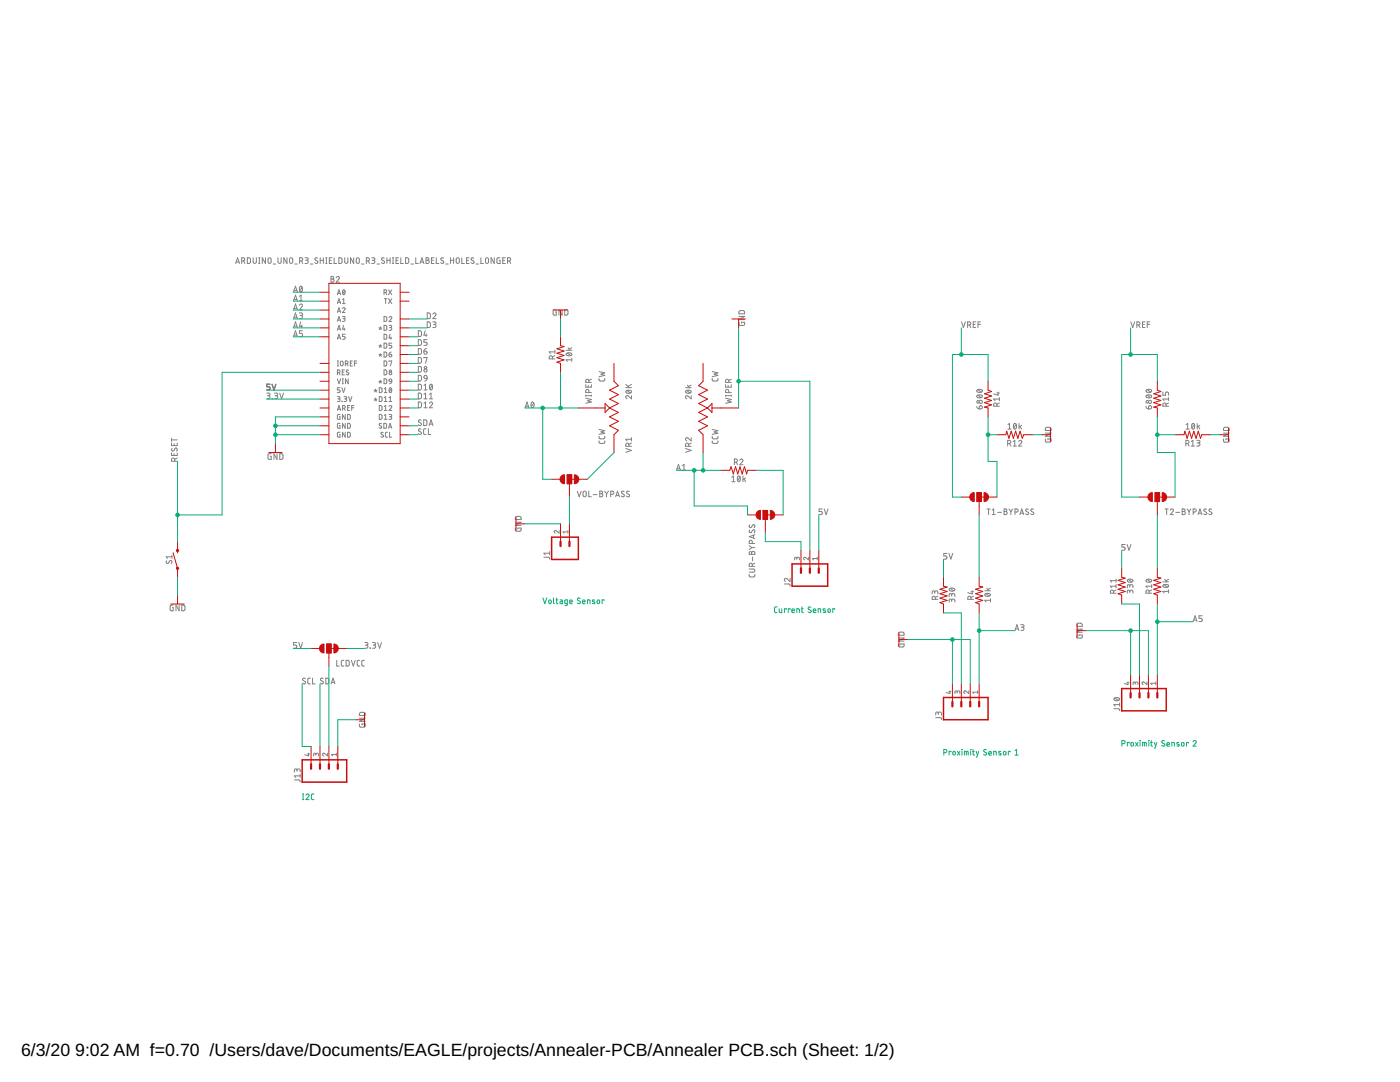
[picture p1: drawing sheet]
<svg xmlns="http://www.w3.org/2000/svg" width="279mm" height="216mm" viewBox="0 0 279 216" stroke-linecap="round" stroke-linejoin="round" font-family="sans-serif">
<defs><g id="words">
<g font-size="3.5">
<text x="4.2" y="210.7">6/3/20</text>
<text x="15" y="210.7">9:02 AM f=0.70 /Users/dave/Documents/EAGLE/projects/Annealer-PCB/Annealer PCB.sch (Sheet: 1/2)</text>
</g>
</g></defs>
<g fill="none" stroke="#808080" stroke-width=".2">
<path d="M47 52.6l.4-1.2 .4 1.2M47.1 52.3h.6M48.2 52.1l.6-.2v-.4l-.6-.1v1.2M48.6 52.1l.3 .5M49.4 51.4l.4 .1 .2 .1v.7l-.2 .2-.4 .1zM50.5 51.4v1l.3 .2 .3-.2 .1-1M51.6 51.4h.3M51.6 52.6h.3M51.8 51.4v1.2M53 51.4v1.2l-.7-1.2v1.2M53.6 51.5l.3-.1 .2 .2v.8l-.2 .2-.4-.2zM54.5 52.7h.5"/>
<path d="M55.5 51.4v.9l.2 .3 .4-.2v-1M57.3 51.4v1.2l-.7-1.2v1.2M57.9 51.5l.3-.1 .2 .4v.5l-.2 .3-.4-.2zM58.6 58.3l.4-1.2 .4 1.2M58.7 58h.5M58.7 59.8h.5M58.8 52.7h.5M59.8 59.1l.3-.2v1.1M59.8 52.1l.5-.2v-.4l-.5-.1v1.2M59.9 57.2l.1-.1a.61 .61 0 0 1 .4 .6 .61 .61 0 0 1-.3 .6 .72 .72 0 0 1-.2-1.1zM60.2 52.1l.2 .5M60.3 57.4l-.5 .6"/>
<path d="M60.9 51.4l.5 .1 .1 .1v.2l-.5 .1M61.2 51.9l.2 .1v.5l-.5 .1M61.9 52.7h.5M63.4 51.5h-.4l-.2 .2 .5 .4a.31 .31 0 0 1 0 .5 .31 .31 0 0 1-.5-.2M63.9 51.9h.6M63.9 51.4v1.2M64.5 51.4v1.2M65 51.4h.3M65 52.6h.3M65.1 51.4v1.2M65.7 51.9h.4M66.1 55.2h.4l.1 .2-.2 .3 .3 .2-.2 .4h-.4z"/>
<path d="M66.1 55.7h.3M66.2 51.4h-.5v1.2h.5M66.7 51.4v1.2h.5M67.1 55.4a.31 .31 0 0 1 .4-.2 .31 .31 0 0 1 .1 .5l-.5 .6h.6M67.3 58.8l.3-1 .4 1M67.4 58.5h.5M67.6 51.4l.5 .1 .1 .1 .1 .7-.2 .2-.5 .1zM68.3 59.8l.3-.2v1M68.5 57.8a.46 .46 0 0 1 .4 .5 .46 .46 0 0 1-.4 .5l-.2-.5zM68.8 51.4v.9l.2 .3 .4-.2v-1M68.8 58l-.4 .6M70.6 51.4v1.2l-.6-1.2v1.2"/>
<path d="M71.2 51.5l.3-.1 .2 .2v.8l-.2 .2-.4-.2zM72.1 52.7h.5M73.1 52.1l.6-.2v-.4l-.6-.1v1.2M73.5 52.1l.2 .5M74.2 51.4l.5 .1 .1 .1-.1 .3h-.4M74.5 51.9l.3 .1v.5l-.6 .1M75.2 52.7h.5M76.6 58.4l.5-.1v-.4l-.5-.1v1M76.7 51.5h-.4l-.1 .2 .4 .4a.28 .28 0 0 1 .1 .4 .28 .28 0 0 1-.5 0l-.1-.1M76.7 59.6h.5M77 58.4l.2 .4M77 59.6v1"/>
<path d="M77.2 51.9h.7M77.2 51.4v1.2M77.5 57.8l.7 1M77.5 59.6l.7 1M77.9 51.4v1.2M78.2 57.8l-.7 1M78.2 59.6l-.7 1M78.3 51.4h.3M78.3 52.6h.3M78.4 51.4v1.2M79 51.9h.4M79.5 51.4h-.5v1.2h.5"/>
<path d="M80 51.4v1.2h.5M80.9 51.4l.5 .1 .2 .3v.5l-.3 .3h-.4zM82 52.7h.5M83 51.4v1.2h.5M83.8 52.6l.4-1.2 .4 1.2M83.9 52.3h.6M85 51.4l.6 .1v.3l-.3 .1 .4 .3-.2 .3-.5 .1zM85 51.9h.3M86.1 51.9h.4M86.6 51.4h-.5v1.2h.5M87.1 51.4v1.2h.5M88.5 51.5h-.4l-.1 .2 .4 .4a.31 .31 0 0 1 0 .5 .31 .31 0 0 1-.5-.2"/>
<path d="M88.9 52.7h.6M89.9 51.9h.6M89.9 51.4v1.2M90.5 51.4v1.2M91.1 51.6l.2-.2 .3 .2 .1 .7-.3 .3-.3-.2zM92.2 51.4v1.2h.5M93.1 51.9h.4M93.6 51.4h-.5v1.2h.5M94.6 51.5h-.4l-.2 .2 .5 .4a.28 .28 0 0 1 0 .4 .28 .28 0 0 1-.4 0l-.1-.1M95 52.7h.5M96 51.4v1.2h.5M97 51.5l.3-.1 .2 .2v.8l-.2 .2-.4-.2z"/>
<path d="M98.6 51.4v1.2l-.6-1.2v1.2M99.8 51.4l-.6 .2v.7l.1 .3h.5v-.7h-.2M100.3 51.9h.4M100.8 51.4h-.5v1.2h.5M101.3 52.1l.6-.2v-.4l-.6-.1v1.2M101.7 52.1l.2 .5M53.3 78.4l.4 .1 .2 .1-.2 .3-.3 .1M53.6 79l.2 .1v.4l-.5 .1M53.9 76.7h-.6v.5h.3a.32 .32 0 0 1 .3 .3 .32 .32 0 0 1-.3 .3h-.3M54.3 76.7l.4 1.1 .4-1.1M54.3 79.6h.1M54.8 78.4l.5 .1 .1 .1-.1 .3-.4 .1"/>
<path d="M55.1 79l.3 .1v.2l-.2 .2-.4 .1M55.8 78.4l.4 1.2 .4-1.2M58.6 60l.4-1.1 .4 1.1M58.6 61.8l.4-1.1 .4 1.1M58.6 67.1l.4-1.1 .4 1.1M58.6 63.6l.4-1.2 .4 1.2M58.6 65.4l.4-1.2 .4 1.2M58.7 61.5h.5M58.7 66.9h.5M58.7 63.3h.5M58.7 65.1h.5M59.8 60.9a.31 .31 0 0 1 .4-.2 .31 .31 0 0 1 .1 .5l-.5 .6h.6"/>
<path d="M59.8 62.4h.3l.3 .3-.2 .2h-.3M59.8 60h.6M60 64.2l-.2 .9h.6M60.1 62.9l.2 .2 .1 .2-.2 .3h-.4M60.2 64.9v.5M60.4 66h-.6v.5h.3a.33 .33 0 0 1 .3 .3 .33 .33 0 0 1-.3 .3h-.3M67.3 74.4l.5-.1v-.4l-.5-.1v1M67.3 79.1l.5 .1v.3l-.4 .1M67.3 72h.2M67.3 73h.2M67.3 60.6l.3-1 .4 1M67.3 62.4l.3-1 .4 1"/>
<path d="M67.3 64.1l.3-.9 .4 .9M67.3 65.9l.3-1 .4 1M67.3 67.7l.3-1 .4 1M67.3 75.6l.3 1 .4-1M67.4 67.4h.5M67.4 60.3h.5M67.4 62.1h.5M67.4 63.9h.5M67.4 65.7h.5M67.4 72v1M67.6 79.6l.2 .1v.3l-.5 .1M67.6 74.4l.3 .4"/>
<path d="M67.9 77.4h-.6v.4h.5l.1 .2-.1 .3h-.5M68 72.1l.5 .1v.7l-.2 .1-.4-.1zM68.2 77.4l.4 .9 .3-.9M68.3 75.6h.2M68.3 76.6h.2M68.3 74.3h.3M68.3 61.6a.26 .26 0 0 1 .4-.2 .26 .26 0 0 1 .1 .4l-.5 .6h.6M68.3 63.2l.6 .1-.1 .3h-.3M68.3 60.6h.6M68.4 75.6v1M68.6 64.9l-.3 .8h.6M68.6 63.6l.3 .3-.2 .2h-.4"/>
<path d="M68.7 79.1l.4 .1 .1 .2-.1 .1-.3 .1M68.7 65.5v.4M68.7 73.8h-.4v1h.4M68.9 66.7h-.6v.4l.5 .1 .1 .2-.1 .2-.5 .1M68.9 72.6h.4l.2-.2-.1-.3-.5-.1v1M68.9 79.6l.3 .1v.3l-.5 .1M69.3 72.6l.2 .4M69.5 75.6v1l-.6-1v1M69.6 73.9l-.3-.1-.2 .2 .5 .5v.2l-.2 .1-.3-.1M69.6 79.1l.3 1 .3-1M69.9 72.5h.3M70.3 72h-.4v1h.4"/>
<path d="M70.7 72.5h.5M71.2 72h-.5v1M74.7 77.9l.3 .1M74.7 79.6l.3 .1M75 77.6v.4M75 79.4v.3M75 78l.1 .2M75 78l-.2 .2M75 79.7l.1 .3M75 79.7l-.2 .3M75.2 77.9l-.2 .1M75.2 79.6l-.2 .1"/>
<path d="M75.6 65.4l.3 .1M75.6 69l.3 .1M75.6 70.7l.3 .2M75.6 76.1l.3 .1M75.7 77.4l.5 .1v.6l-.1 .2h-.4zM75.7 79.1l.5 .2v.6l-.1 .2h-.4zM75.9 65.2v.3M75.9 68.7v.4M75.9 70.5v.4M75.9 75.9v.3M75.9 65.5l.2 .3M75.9 65.5l-.2 .3"/>
<path d="M75.9 69.1l.2 .2M75.9 69.1l-.2 .2M75.9 70.9l.2 .2M75.9 70.9l-.2 .2M75.9 76.2l.2 .2M75.9 76.2l-.2 .2M76.2 65.4l-.3 .1M76.2 69l-.3 .1M76.2 70.7l-.3 .2M76.2 76.1l-.3 .1M76.6 63.2l.6 .1v.6l-.2 .2h-.4zM76.6 64.9l.6 .2v.5l-.2 .3h-.4z"/>
<path d="M76.6 66.7l.6 .2v.5l-.2 .3h-.4zM76.6 68.5l.6 .1v.6l-.2 .2-.4 .1zM76.6 70.3l.6 .1v.6l-.2 .2h-.4zM76.6 72l.6 .2v.5l-.2 .3h-.4zM76.6 73.8l.6 .2v.5l-.2 .3h-.4zM76.6 75.6l.6 .2v.5l-.2 .2-.4 .1zM76.7 78.3h.5M76.7 77.6l.3-.2v.9M76.7 79.4l.3-.3v1M77.6 63.4a.27 .27 0 0 1 .4-.2 .27 .27 0 0 1 .1 .4l-.5 .5h.6M77.6 64.9l.5 .1 .1 .2-.1 .1-.4 .1M77.6 70.7h.4a.28 .28 0 0 1 .2 .3 .28 .28 0 0 1-.3 .2 .28 .28 0 0 1-.3-.2z"/>
<path d="M77.6 72.1v-.1h.6l-.3 1M77.6 79.4l.3-.3v1M77.7 75.6h.4l.1 .5h-.5l-.1-.2zM77.8 77.4a.46 .46 0 0 1 .4 .5 .46 .46 0 0 1-.4 .4l-.2-.4zM77.9 66.7l-.3 .8h.6M77.9 65.4l.3 .3-.2 .2h-.4M78 67.2v.5M78.1 70.3l-.3 .1-.2 .3M78.1 77.6l-.4 .5M78.2 68.5h-.6v.4h.5l.1 .2-.1 .3-.5 .1M78.2 76.1l-.1 .3-.4 .2M83.5 66h.4l.2 .3v.5l-.2 .3h-.4z"/>
<path d="M83.5 67.8h.4l.2 .2v.6l-.2 .3h-.4zM83.5 69.6h.4l.2 .1v.7l-.2 .3h-.4zM83.5 71.3l.4 .1 .2 .1v.7l-.2 .3h-.4zM83.5 73.1h.4l.2 .2v.6l-.2 .3-.4 .1zM83.5 74.9h.4l.2 .2v.6l-.2 .3h-.4zM83.5 76.7h.4l.2 .2v.6l-.2 .3h-.4zM83.5 78.4l.4 .1 .2 .1v.7l-.2 .3h-.4zM84.6 70.1h.4a.32 .32 0 0 1 .2 .3 .32 .32 0 0 1-.3 .3 .32 .32 0 0 1-.3-.3zM84.6 77.8h.6M84.6 79.6h.6M84.6 71.5v-.2h.6l-.3 1.2M84.6 76.9l.3-.2v1.1"/>
<path d="M84.6 78.7l.3-.3v1.2M84.7 75h.4l.1 .5-.6-.1zM84.9 66l-.3 .9h.6M85 66.6v.5M85.1 69.6l-.3 .1-.2 .4M85.2 67.8h-.6v.5h.4a.32 .32 0 0 1 .2 .3 .32 .32 0 0 1-.2 .3h-.4M85.2 75.5l-.1 .3-.4 .2M85.3 62.4l.4 .1 .2 .3v.5l-.2 .3h-.4zM85.3 64.2h.4l.2 .3v.5l-.2 .3-.4 .1zM85.7 79.6h.6M85.7 78.7l.3-.3v1.2M85.9 76.8v-.1a.57 .57 0 0 1 .4 .5 .57 .57 0 0 1-.4 .6l-.2-.6z"/>
<path d="M86.3 76.9l-.5 .7M86.4 62.7a.31 .31 0 0 1 .4-.2 .31 .31 0 0 1 .1 .4l-.5 .7h.6M86.4 64.2h.4l.2 .2-.1 .3h-.4M86.7 64.7l.3 .2v.2l-.2 .2-.4 .1M110.2 71.6l-.1-.6h-.4l-.1 .6h1.1M110.7 71l-.5 .2M110.7 70.2h-1.1l.3 .3M110.7 69.9v.6M111 61.7l-.6 .2v.7l.1 .3h.5v-.6h-.2M112.2 61.7v1.2l-.7-1.2v1.2M112.7 61.7l.5 .1 .1 .1v.7l-.1 .2-.5 .1zM113 69.9h1.1"/>
<path d="M113.1 70.5a.65 .65 0 0 1 1 .3 .63 .63 0 0 1-1.1-.2zM113.2 70.4l.7 .6M113.4 69.4l.3 .5M114.1 71.8h-1.1l.2 .3M114.1 71.5v.6M114.1 69.4l-.5 .3M116.9 79h1.1M116.9 76.8v.5h1.1v-.5M116.9 79.5l1.1 .2-.7 .3 .7 .2-1.1 .3M116.9 78.8v.3M117.4 76.9v.4M117.5 78.3l-.1-.5h-.4l-.1 .5h1.1"/>
<path d="M117.5 76.3l-.1-.6h-.4l-.1 .6h1.1M118 78.8v.3M118 75.7l-.5 .2M119.5 75.5l.1 .4 .2 .1h.7l.2-.5M119.5 74.1l1.2 .3-.8 .3 .8 .2-1.2 .3M124.9 77.3h1.1M124.9 76.7l.7 .6M125 78a.62 .62 0 0 1 1 .3 .63 .63 0 0 1-1.1-.2zM125.1 77.9l.7 .5M126 79v.6l-.6-.6a.32 .32 0 0 0-.5 .1 .32 .32 0 0 0 .2 .5M126 76.7l-.7 .4M136.8 77.4h1.1"/>
<path d="M136.9 78a.62 .62 0 0 1 1 .3 .63 .63 0 0 1-1.1-.2zM137.1 77.9l.6 .5M137.2 76.9l.4 .5M137.9 79v.6l-.6-.6a.32 .32 0 0 0-.5 .1 .32 .32 0 0 0 .3 .5M137.9 76.9l-.5 .2M142.1 75.5l.1 .4 .2 .1h.7l.2-.5M142.1 74.1l1.2 .3-.8 .3 .8 .2-1.2 .3M144.8 79.5l1.1 .2-.7 .3 .7 .2-1.1 .3M144.8 79h1.1M144.8 76.8v.5h1.1v-.5M144.8 78.8v.3M145.3 76.9v.4"/>
<path d="M145.4 78.3l-.1-.5-.2-.1-.3 .2v.4h1.1M145.4 76.3l-.1-.6h-.2l-.3 .1v.5h1.1M145.9 78.8v.3M145.9 75.7l-.5 .2M147.5 64.3l.1 .6h.8l.2-.1v-.5h-.6v.2M147.5 63.1h1.1l-1.1 .7h1.1M147.6 62.1l.8-.1 .2 .2v.4h-1.1zM191.9 64.2l.4 1.2 .4-1.2M193.1 64.9l.6-.2v-.4l-.6-.1v1.2M193.5 64.9l.2 .5M194.2 64.7h.4M194.7 64.2h-.5v1.2h.5"/>
<path d="M194.9 77.9a.63 .63 0 0 1 1.1 .2 .61 .61 0 0 1-.6 .2 .61 .61 0 0 1-.5-.4zM195 78.9a.64 .64 0 0 1 1 .3 .63 .63 0 0 1-1.1-.2zM195.2 78.8l.6 .5M195.2 77.7l.6 .6M195.2 64.7h.5M195.7 64.2h-.5v1.2M198.9 78.4h.6M199.2 78.2v.7l-.9-.3M199.5 79.6h-1.2l.3 .3M199.5 79.3v.6M225.7 64.2l.4 1.2 .3-1.2M226.9 64.9l.5-.2v-.4l-.5-.1v1.2"/>
<path d="M227.3 64.9l.2 .5M228 64.7h.4M228.5 64.2h-.5v1.2h.5M228.8 78.9a.65 .65 0 0 1 1 .3 .63 .63 0 0 1-1.1-.2zM228.8 77.8a.64 .64 0 0 1 1 .3 .61 .61 0 0 1-.6 .2 .61 .61 0 0 1-.5-.4zM229 78.8l.6 .5M229 77.7l.6 .6M229 64.7h.5M229.5 64.2h-.5v1.2M232.1 78.2v.7h.5v-.4a.32 .32 0 0 1 .3-.3 .32 .32 0 0 1 .3 .3v.4M233.2 79.3v.6M233.2 79.6h-1.1l.2 .3"/>
<path d="M34.2 87.5v.6M34.2 88.4v.5h1.2v-.5M34.2 90.4v.5h1.2v-.5M34.2 87.8h1.2M34.3 89.5l-.1 .3 .3 .2 .5-.6a.32 .32 0 0 1 .4 .2 .32 .32 0 0 1-.2 .4M34.7 88.5v.4M34.7 90.5v.4M34.9 92l-.1-.5h-.4l-.2 .5h1.2M35.4 91.4l-.5 .3M54.1 90.5l-.6 .2v.7l.2 .3h.4v-.7h-.2M55.3 90.5v1.2l-.6-1.2v1.2M55.8 90.5l.5 .1 .1 .1 .1 .7-.2 .3h-.5z"/>
<path d="M67.3 81.9l.3-1 .4 1M67.4 81.7h.5M67.9 82.7l-.5 .1v.9h.5v-.6h-.2M67.9 84.5l-.5 .1v.8h.5v-.5h-.2M67.9 86.3l-.5 .1v.8h.5v-.5h-.2M68.2 80.1h.1M68.4 81.5l.5-.1v-.3l-.1-.2h-.4v1M68.7 81.5l.2 .4M68.9 82.7v1l-.6-1v1M68.9 84.5v.9l-.6-.9v.9M68.9 86.3v.9l-.6-.9v.9M69.4 82.7l.5 .2v.5l-.2 .3h-.3z"/>
<path d="M69.4 84.5l.5 .1v.6l-.2 .2h-.3zM69.4 86.3l.5 .1v.6l-.2 .2h-.3zM69.4 81.4h.3M69.8 80.9h-.4v1h.4M70.2 81.4h.4M70.6 80.9h-.4v1M75.7 80.9l.5 .2v.5l-.1 .3h-.4zM75.7 82.7l.5 .2v.5l-.1 .3h-.4zM76.1 84.6l-.3-.1-.1 .2 .5 .4v.2l-.2 .1-.4-.1M76.5 86.3h-.4l-.1 .2 .5 .4v.2l-.2 .1-.3-.1M76.6 84.5l.5 .1 .1 .6-.2 .2h-.4zM76.7 81.1l.3-.2v1"/>
<path d="M76.7 82.9l.3-.2v1M76.7 80.1h.5M76.7 81.9h.5M76.7 83.7h.5M77.3 86.3h-.3l-.1 .2v.6l.4 .1M77.5 85.4l.4-.9 .3 .9M77.6 85.2h.5M77.6 81.1a.27 .27 0 0 1 .4-.2 .27 .27 0 0 1 .1 .5l-.5 .5h.6M77.6 82.7h.4l.2 .2-.1 .2h-.4M77.6 80.1h.6M77.7 86.3v.9h.5M77.9 83.1l.3 .3-.1 .2-.5 .1"/>
<path d="M83.5 80.2h.4l.2 .2v.6l-.2 .3-.4 .1zM84.1 83.9l-.4-.1-.2 .2 .5 .4a.31 .31 0 0 1-.1 .5 .31 .31 0 0 1-.4-.1M84.1 85.6h-.4l-.2 .2 .5 .4a.31 .31 0 0 1-.1 .5 .31 .31 0 0 1-.4-.2M84.6 83.8h.4l.2 .2v.6l-.2 .3h-.4zM84.6 81.4h.6M84.6 80.5l.3-.3v1.2M85 85.6l-.5 .1v.8l.5 .2M85.5 85.6v1.1h.5M85.6 84.9l.4-1.1 .4 1.1M85.7 80.5a.31 .31 0 0 1 .4-.3 .31 .31 0 0 1 .1 .5l-.5 .7h.6M85.7 84.6h.6M104.8 81.4l.4-1.2 .4 1.2"/>
<path d="M104.9 81.1h.6M106.1 80.3l.1-.1a.58 .58 0 0 1 .4 .6 .58 .58 0 0 1-.4 .5l-.2-.5zM106.5 80.5l-.5 .6M115.2 98l.4 1.1 .4-1.1M116.5 98.1l.3-.1 .2 .2v.8l-.2 .1h-.3l-.1-.3zM117.5 98v1.1h.5M118.4 98.7h.8M119.5 88l.1 .3 .2 .2h.7l.2-.5M119.5 87.1l.1 .3 .2 .2 .7-.1 .2-.4M119.5 85.7l1.2 .2-.8 .3 .8 .2-1.2 .3M119.7 98l.5 .1v.3l-.2 .1 .3 .2-.2 .4h-.4zM119.7 98.5h.3"/>
<path d="M120.7 98l.4 .5M121.1 98.5v.6M121.4 98l-.3 .5M121.9 98.6l.5-.1v-.4l-.5-.1v1.1M122.9 99.1l.3-1.1 .4 1.1M123 98.8h.5M124.5 98.1l-.3-.1-.2 .3 .5 .4a.28 .28 0 0 1 0 .4 .28 .28 0 0 1-.4 0l-.1-.1M124.9 89.5l1.1 .4-1.1 .4M125.5 89l-.1-.5h-.4l-.1 .5h1.1M125.6 98.1l-.4-.1-.2 .3 .5 .4a.31 .31 0 0 1 0 .4 .31 .31 0 0 1-.5-.1M126 87.3v.7M126 88.4l-.5 .3"/>
<path d="M126 87.7h-1.1l.2 .3M135 93.8l.4-1.1 .4 1.1M135.1 93.5h.6M136.2 92.9l.3-.2v1.1M136.2 93.8h.6M136.8 89.5l1.1 .4-1.1 .4M137.4 89l-.1-.5h-.4l-.1 .5h1.1M137.9 87.3v.7l-.6-.6a.32 .32 0 0 0-.5 .1 .32 .32 0 0 0 .3 .5M137.9 88.4l-.5 .3M142.1 88l.1 .3 .2 .2h.7l.2-.5M142.1 87.1l.1 .3 .2 .2 .7-.1 .2-.4M142.1 85.7l1.2 .2-.8 .3 .8 .2-1.2 .3"/>
<path d="M146 95.2l.4-.2v1.1M146 96.1h.7M146.6 92.2l.5-.1v-.4l-.5-.1v1.1M146.9 92.2l.3 .5M147.3 95.1l.2-.1a.63 .63 0 0 1 .3 .6 .63 .63 0 0 1-.4 .5l-.2-.6zM147.6 91.8a.32 .32 0 0 1 .5-.2 .32 .32 0 0 1 .1 .5l-.6 .6h.7M147.7 95.2l-.5 .7M148.3 95v1.1M148.5 95.6l.3 .5M148.8 95.4l-.5 .3M194.9 81.1l.2 .3 .3 .2M195.5 81a.33 .33 0 0 1 .5 .1 .33 .33 0 0 1-.3 .5h-.3z"/>
<path d="M198.9 81l-.1-.5h-.4l-.1 .5h1.2M199.5 80.4l-.6 .3M201.1 88.5l.6-.1v-.4l-.6-.1v1.1M201.1 84.7l.4-.2v1.1M201.1 85.6h.7M201.5 88.5l.2 .5M202.2 88.1l.3-.2v1.1M202.2 89h.6M202.5 84.5a.57 .57 0 0 1 .4 .5 .57 .57 0 0 1-.4 .6 .82 .82 0 0 1 0-1.1zM202.8 84.7l-.5 .7M203.3 88.1a.32 .32 0 0 1 .4-.2 .32 .32 0 0 1 .1 .5l-.5 .6h.6M203.4 84.5v1.1"/>
<path d="M203.6 85.1l.3 .5M203.9 84.9l-.5 .3M208.6 87.6l.1 .6h.8l.2-.1 .1-.5h-.7v.2M208.6 86.4h1.2l-1.2 .7h1.2M208.7 85.4l.8-.1 .2 .1 .1 .5h-1.2zM228.7 81.1l.2 .3 .3 .2M229.3 81a.33 .33 0 0 1 .5 .1 .33 .33 0 0 1-.3 .5h-.3zM232.7 81l-.1-.5h-.4l-.1 .5h1.1M233.2 80.4l-.5 .3M236.7 88.5l.5-.1v-.4l-.5-.1v1.1M236.7 85.6h.6M236.7 84.7l.3-.2v1.1"/>
<path d="M237 88.5l.3 .5M237.7 89h.7M237.7 88.1l.4-.2v1.1M237.9 84.6l.1-.1a.61 .61 0 0 1 .4 .5 .61 .61 0 0 1-.3 .6 .72 .72 0 0 1-.2-1zM238.4 84.7l-.5 .7M238.8 87.9h.5l.2 .2-.2 .2-.3 .1M238.9 84.5v1.1M239.2 88.4l.2 .1v.4l-.6 .1M239.2 85.1l.2 .5M239.4 84.9l-.5 .3M244.2 87.6l.1 .6h.9l.1-.6h-.6v.2M244.2 86.4h1.1l-1.1 .7h1.1"/>
<path d="M244.3 85.4l.8-.1 .2 .1v.5h-1.1zM33.3 111.9l-.1 .4 .2 .1 .4-.4a.28 .28 0 0 1 .4-.1 .28 .28 0 0 1 0 .5l-.1 .1M34.3 111.1h-1.1l.2 .3M34.3 110.8v.6M102.8 105.4l.2 .6h.7l.3-.1v-.5h-.6v.2M102.8 104.2h1.2l-1.2 .6h1.2M102.9 103.1h.9l.2 .1v.5h-1.2zM108.5 111.2h1l.2 .4M109.7 110.1v.6M109.7 110.4h-1.2l.3 .3M111.6 105.9v.5l-.6-.5a.26 .26 0 0 0-.4 .1 .26 .26 0 0 0 .2 .4M113.3 105.9v.5"/>
<path d="M113.3 106.1h-.9l.2 .3M149.5 114.6v.4l.3 .1h.8v-.5M149.5 113.5h.8l.3 .3-.1 .4h-1M149.5 108.9l.6 .4M149.6 110.1h.3l.1 .2 .1-.2 .3-.1 .2 .2v.4h-1.1zM149.6 105.8l-.1 .4 .3 .1 .5-.6a.32 .32 0 0 1 .4 .2 .32 .32 0 0 1-.2 .4M149.6 104.8l-.1 .3 .3 .2 .4-.5a.28 .28 0 0 1 .4 0 .28 .28 0 0 1 0 .4l-.1 .1M150 110.3v.3M150.1 109.3l-.6 .3M150.1 109.3h.5M150.1 113l-.1-.6h-.4l-.1 .6h1.1M150.1 108.4l-.1-.5h-.4l-.1 .5h1.1"/>
<path d="M150.2 111.1v.8M150.4 106.8v.6M150.6 112.4l-.5 .2M150.6 106.7l-1.1 .4 1.1 .4M156.5 116.5h1l.2 .4M157.7 115.4v.6l-.7-.5a.32 .32 0 0 0-.5 .1 .32 .32 0 0 0 .3 .4M159 111.4l.1-.2h.4l.1 .5M159 111.6l-.1-.4h-.2l-.1 .5M161.3 111.2v.5l-.5-.4a.26 .26 0 0 0-.4 0 .26 .26 0 0 0 .2 .4M163.1 111.4h-1l.2 .3M163.1 111.2v.5M164.1 101.6h-.6v.5h.4a.31 .31 0 0 1 .2 .3 .31 .31 0 0 1-.2 .3h-.4"/>
<path d="M164.5 101.6l.4 1.1 .3-1.1M186.5 118.2l.2-.3h.2l.3 .1v.5M186.5 118.4v-.4l-.3-.1-.2 .2v.4M186.7 119.6l-.1-.6h-.4l-.2 .6h1.2M187.2 119l-.5 .2M189 110.4h-.6v.5h.3a.32 .32 0 0 1 .3 .4 .32 .32 0 0 1-.3 .3h-.3M189.4 110.4l.4 1.2 .3-1.2M189.5 117.5a.64 .64 0 0 1 1 .2 .61 .61 0 0 1-.6 .3 .61 .61 0 0 1-.5-.5zM189.7 117.4l.6 .5M189.9 119.8l.1-.2 .3-.1 .2 .2 .1 .4M189.9 118.7l.1-.2 .3-.1 .2 .2 .1 .5M189.9 118.9v-.3l-.3-.2-.2 .2v.5"/>
<path d="M193.8 119.6l-.1-.6h-.4l-.2 .6h1.2M193.8 118.1h.5M194 117.9v.6l-.9-.2M194.3 119l-.5 .2M196.5 117.9h1.2M196.6 118.5a.65 .65 0 0 1 1.1 .3 .63 .63 0 0 1-1.1-.2zM196.8 118.4l.6 .5M196.9 117.4l.4 .5M197 101.6h.6M197.3 101.6v1.1M197.7 119.8h-1.2l.3 .3M197.7 119.5v.6"/>
<path d="M197.7 117.4l-.6 .2M198 101.8l.3-.2v1.1M198 102.7h.6M199.1 102.2h.8M200.4 101.6h.5v.4l-.2 .1 .3 .2-.2 .4h-.4zM200.4 102.1h.3M201.4 101.6l.3 .5M201.7 102.1v.6M202.1 101.6l-.4 .5M202.6 102.2l.5-.1v-.4l-.5-.1v1.1M203.5 102.7l.4-1.1 .4 1.1M203.6 102.4h.6"/>
<path d="M205.2 101.6h-.3l-.2 .2 .5 .4a.28 .28 0 0 1 0 .4 .28 .28 0 0 1-.4 0l-.1-.1M206.2 101.6h-.3l-.2 .2 .5 .4a.31 .31 0 0 1 0 .5 .31 .31 0 0 1-.5-.2M222.2 118.4l-.1-.6h-.4l-.1 .6h1.1M222.7 117h-1.1l.2 .3M222.7 117.7l-.5 .3M222.7 115.5v.7M222.7 116.6v.7M222.7 115.9h-1.1l.2 .3M224.5 108.6h-.6v.6h.4a.32 .32 0 0 1 .2 .3 .32 .32 0 0 1-.2 .3h-.4M224.9 108.6l.4 1.2 .4-1.2M225 115.8a.63 .63 0 0 1 1.1 .2 .61 .61 0 0 1-.6 .2 .61 .61 0 0 1-.5-.4zM225.2 115.6l.6 .5"/>
<path d="M225.5 118l.1-.2h.3l.2 .1v.5M225.5 118.2l-.1-.3-.2-.1-.2 .1v.5M225.5 117l.1-.3 .3-.1 .2 .2v.5M225.5 117.2l-.1-.4-.2-.2-.2 .2v.5M228.8 115.7a.63 .63 0 0 1 1 .3 .63 .63 0 0 1-1.1-.2zM229 115.6l.6 .5M229.3 118.4l-.1-.6h-.4l-.1 .6h1.1M229.8 117.7l-.5 .3M229.8 117h-1.1l.3 .3M229.8 116.6v.7M232.1 116.1h1.1M232.2 116.7a.64 .64 0 0 1 1 .3 .63 .63 0 0 1-1.1-.2z"/>
<path d="M232.3 116.7l.7 .5M232.5 115.6l.3 .5M232.5 101.6h.7M232.8 101.6v1.1M233.2 118h-1.1l.2 .3M233.2 117.7v.6M233.2 115.6l-.5 .3M233.6 101.8a.31 .31 0 0 1 .4-.2 .31 .31 0 0 1 .1 .5l-.5 .6h.6M234.7 102.2h.7M235.9 101.6h.6v.4l-.3 .1 .4 .2-.2 .4h-.5zM235.9 102.1h.3M236.9 101.6l.4 .5"/>
<path d="M237.3 102.1v.6M237.7 101.6l-.4 .5M238.1 102.2l.6-.1v-.4l-.6-.1v1.1M239.1 102.7l.4-1.1 .4 1.1M239.2 102.4h.6M240.8 101.6h-.4l-.2 .2 .6 .5a.32 .32 0 0 1-.2 .4 .32 .32 0 0 1-.4-.2M241.8 101.6h-.4l-.1 .2 .4 .4a.29 .29 0 0 1 .1 .5 .29 .29 0 0 1-.5-.1l-.1-.1M34.6 120.7l-.6 .1v1l.6 .1v-.7h-.2M35.8 120.7v1.2l-.7-1.2v1.2M36.3 120.7l.4 .1 .2 .1v.8l-.2 .2h-.4zM59.2 128.2h-.6v.5h.4a.32 .32 0 0 1 .2 .3 .32 .32 0 0 1-.2 .3h-.4M59.6 128.2l.4 1.1 .4-1.1"/>
<path d="M60.9 135.4l-.3-.1-.2 .3 .5 .4a.31 .31 0 0 1-.1 .5 .31 .31 0 0 1-.4-.2M61.9 135.3h-.3l-.2 .3 .1 .8 .4 .1M62.4 135.3v1.2h.5M64.5 135.4l-.4-.1-.2 .3 .5 .4a.31 .31 0 0 1 0 .5 .31 .31 0 0 1-.5-.2M65 135.3h.4l.2 .2v.8l-.2 .1-.4 .1zM66.1 136.5l.4-1.2 .3 1.2M66.2 136.2h.5M67.2 131.8v1.1h.5M68.6 131.8h-.3l-.2 .2v.7l.5 .2M69.1 131.8h.4l.2 .2v.7l-.2 .2h-.4zM70.1 131.8l.4 1.1 .4-1.1M71.8 131.8h-.4l-.1 .2 .1 .8 .4 .1"/>
<path d="M72.7 131.8h-.4l-.1 .2v.7l.5 .2M72.8 128.2h.5l.1 .2-.1 .3h-.4M73.1 128.7l.3 .1v.3l-.1 .2h-.5M73.9 129.3h.1M74.3 128.2h.5l.2 .2-.2 .3h-.3M74.7 128.7l.2 .1v.4l-.6 .1M75.4 128.2l.4 1.1 .3-1.1M179.3 128.5l.1 .6h.9l.1-.2v-.4h-.6v.2M179.3 127.3h1.1l-1.1 .6h1.1M179.5 126.2h.7l.2 .1v.5h-1.1v-.5zM189.4 138h.4M189.6 137.8v.6l-.8-.2"/>
<path d="M189.9 120v-.3l-.3-.2-.2 .2v.4M191 138.1l.3-.3 .2 .2 .1 .4M191 138.3v-.4l-.2-.1-.2 .1v.5M193.3 137.8v.6l-.5-.5a.27 .27 0 0 0-.4 .1 .27 .27 0 0 0 .2 .4M195.1 138.1h-1l.3 .3M195.1 137.8v.6M202.6 125.8l.3-1.1 .4 1.1M202.7 125.5h.5M203.7 124.7h.5l.2 .1-.2 .3-.3 .1M204 125.2l.3 .1v.4l-.6 .1M214.8 126.7l.2 .6h.8l.2-.1v-.5h-.7v.2M214.8 125.5h1.2l-1.2 .7h1.2"/>
<path d="M214.9 124.5l.9-.1 .2 .3v.3h-1.2zM222.3 139.4a.63 .63 0 0 1 1.1 .2 .61 .61 0 0 1-.6 .3 .61 .61 0 0 1-.5-.5zM222.5 139.3l.7 .5M224.9 136.2h.4M225.1 136.1v.5l-.7-.2M226.6 136.3l.1-.2h.3l.1 .5M226.6 136.5l-.1-.3-.1-.1-.2 .1-.1 .4M228.9 136.1v.5l-.6-.5a.27 .27 0 0 0-.4 .1 .27 .27 0 0 0 .2 .4M230.7 136.3h-1l.2 .3M230.7 136.1v.5M238.1 124l.4-1.1 .4 1.1M238.2 123.7h.6"/>
<path d="M239.9 122.9h-.6v.5h.4a.32 .32 0 0 1 .2 .3 .32 .32 0 0 1-.2 .3h-.4M58.8 155.6h1l.1 .4M59.3 153.7l.1-.2 .2-.1 .3 .2v.4M59.3 153.9l-.1-.4-.2-.1-.2 .2v.4M59.9 154.5v.6M59.9 154.8h-1.1l.2 .3M61.4 150.5h.4M61.6 150.3v.5l-.8-.2M63 150.6l.4-.3 .1 .1 .1 .4M63 150.7l-.1-.4h-.2l-.1 .5M65.3 150.3v.5l-.6-.5h-.2l-.1 .4 .2 .1M67.1 150.6h-1l.3 .2"/>
<path d="M67.1 150.3v.5M71.7 144.5l.2 .6 .9-.1 .1-.5h-.7v.2M71.7 143.3h1.2l-1.2 .6h1.2M71.8 142.2h.9l.2 .1v.5h-1.2zM186.8 143.2h.9l.2 .4M187.3 142.4l.2-.3h.3l.1 .6M187.3 142.6l-.1-.4-.3-.1-.1 .1v.5M222.3 141.4h1l.1 .4M223.4 140.3v.6M223.4 140.6h-1.1l.2 .3"/>
<circle cx="77.9" cy="74.5" r=".28"/>
<circle cx="77.9" cy="74" r=".21"/>
<circle cx="84.9" cy="73.9" r=".32"/>
<circle cx="84.9" cy="73.4" r=".25"/>
<circle cx="195.2" cy="80.2" r=".26"/>
<circle cx="195.8" cy="80.2" r=".31"/>
<circle cx="229" cy="80.2" r=".26"/>
<circle cx="229.5" cy="80.2" r=".31"/>
</g>
<g fill="none" stroke="#c90d0c" stroke-width=".2">
<path d="M63.9 58.3h1.7M65.6 56.5h14.3v32h-14.3zM79.9 58.3h1.7M63.9 63.6h1.7M63.9 61.9h1.7M63.9 60.1h1.7M63.9 65.4h1.7M63.9 67.2h1.7M63.9 72.5h1.7M63.9 74.3h1.7M63.9 76.1h1.7M63.9 77.9h1.7"/>
<path d="M63.9 79.6h1.7M79.9 63.6h1.7M79.9 60.1h1.7M79.9 65.4h1.7M79.9 67.2h1.7M79.9 69h1.7M79.9 70.7h1.7M79.9 72.5h1.7M79.9 74.3h1.7M79.9 76.1h1.7M79.9 77.9h1.7M79.9 79.6h1.7"/>
<path d="M110.5 61.9h2.7M111.9 67.2v1.8l.7 .2-1.5 .4 1.5 .4-1.5 .5 1.5 .4-1.5 .5 1.5 .4-1.5 .5 .8 .2v1.8M111.9 61.9v1.7M122.5 72.5v3.6l.9 .9-1.8 .9 1.8 .8-1.8 .9 1.8 .9-1.8 .9M140.3 72.5v3.6l-.9 .9 1.8 .9-1.8 .8 1.8 .9-1.8 .9 1.8 .9M146.1 63.6h2.6M147.4 63.6v1.8M197.2 76.1v1.8l.7 .2-1.4 .5 1.4 .4-1.4 .5 1.4 .4-1.4 .4 1.4 .5-1.4 .4 .7 .2v1.8M231 76.1v1.8l.7 .2-1.4 .5 1.4 .4-1.4 .5 1.4 .4-1.4 .4 1.4 .5-1.4 .4 .7 .2v1.8M53.6 90.3h2.7M55 88.5v1.8M63.9 81.4h1.7"/>
<path d="M63.9 83.2h1.7M63.9 85h1.7M63.9 86.7h1.7M79.9 81.4h1.7M79.9 83.2h1.7M79.9 85h1.7M79.9 86.7h1.7M110.1 95.6h1.8M113.2 94.7h.9v1.8h-.9zM113.6 96.5v2.7M113.6 95.6h3.6M115.4 81.4h5.4"/>
<path d="M120.8 80.5l.8 .9-.8 .9zM121.6 81.4l1.8 .9-1.8 .9 1.8 .9-1.8 .9 1.8 .9-.9 .8v3.6M141.2 81.4l-1.8 .9 1.8 .9-1.8 .9 1.8 .9-1.8 .9 .9 .8v3.6M142.1 80.5v1.8l-.9-.9zM142.1 81.4h5.3M143.8 93.9h1.8l.3-.8 .4 1.5 .5-1.5 .4 1.5 .5-1.5 .4 1.5 .5-1.5 .4 1.5 .2-.7h1.8M191.9 99.2h1.7M195 98.3h.9v1.8h-.9zM195.4 99.2h3.6M199 86.7h1.7l.2-.7 .5 1.5 .4-1.5 .4 1.5 .5-1.5 .4 1.5 .5-1.5 .4 1.5 .3-.8h1.8M207.9 86.7h1.7M209.6 85.4v2.7"/>
<path d="M227.4 99.2h1.8M230.5 98.3h.9v1.8h-.9zM231 99.2h3.5M234.5 86.7h1.8l.2-.7 .4 1.5 .5-1.5 .4 1.5 .5-1.5 .4 1.5 .4-1.5 .5 1.5 .2-.8h1.8M243.4 86.7h1.8M245.2 85.4v2.7M34.5 110.3l.9 3.1v1.8M35.4 108.1v2.2M35.4 118.7v1.8M103 103.2v2.7M103 104.5h1.8M111.9 104.5v3.6"/>
<path d="M113.6 104.5v3.6M149.2 102.7h1.8M152.3 101.9h.9v1.7h-.9zM152.7 103.6v2.7M152.7 102.7h3.6M159.9 109.9v3.5M161.6 109.9v3.5M163.4 109.9v3.5M188.3 115.2v1.8l.7 .1-1.4 .5 1.4 .4-1.4 .5 1.4 .4-1.4 .5 1.4 .4-1.4 .4 .7 .3v1.8M195.4 100.1v2.6M195.4 115.2v1.8l.7 .1-1.4 .5 1.4 .4-1.4 .5 1.4 .4-1.4 .5 1.4 .4-1.4 .4 .7 .3v1.8M223.9 113.4v1.8l.7 .2-1.5 .4 1.5 .4-1.5 .5 1.5 .4-1.5 .5 1.5 .4-1.5 .5 .8 .2v1.8"/>
<path d="M231 100.1v2.6M231 113.4v1.8l.7 .2-1.4 .4 1.4 .4-1.4 .5 1.4 .4-1.4 .5 1.4 .4-1.4 .5 .7 .2v1.8M34.1 120.5h2.7M62.1 129.4h1.8M65.2 128.5h.9v1.8h-.9zM65.6 130.3v2.6M65.6 129.4h3.6M179.4 126.3v2.6M179.4 127.6h1.8M190.1 136.5v3.6M191.9 136.5v3.6M193.6 136.5v3.6"/>
<path d="M195.4 136.5v3.6M215 124.5v2.7M215 125.8h1.7M225.6 134.7v3.6M227.4 134.7v3.6M229.2 134.7v3.6M231 134.7v3.6M62.1 148.9v3.6M63.9 148.9v3.6M65.6 148.9v3.6M67.4 148.9v3.6M71 143.6h1.7"/>
<path d="M72.7 142.3v2.6"/>
</g>
<g fill="#c90d0c" stroke="#c90d0c" stroke-width=".2">
<path d="M35.3 113.2h.3v.4h-.3z" fill-rule="evenodd"/>
<path d="M35.3 109.7h.3v.3h-.3z" fill-rule="evenodd"/>
<path d="M153.7 101.9a.89 .89 0 0 1 .9 .8 .89 .89 0 0 1-.9 .9z" fill-rule="evenodd"/>
<path d="M151.2 102.1l.6-.2v1.7a.9 .9 0 0 1-.9-.5 .9 .9 0 0 1 .3-1z" fill-rule="evenodd"/>
<path d="M114.6 94.7a.89 .89 0 0 1 .9 .9 .89 .89 0 0 1-.9 .9z" fill-rule="evenodd"/>
<path d="M112.1 95l.6-.3v1.8a.89 .89 0 0 1-.9-.6 .89 .89 0 0 1 .3-.9z" fill-rule="evenodd"/>
<path d="M66.6 128.5a.89 .89 0 0 1 .9 .9 .89 .89 0 0 1-.9 .9z" fill-rule="evenodd"/>
<path d="M64.1 128.7l.6-.2v1.8a.89 .89 0 0 1-.9-.6 .89 .89 0 0 1 .3-1z" fill-rule="evenodd"/>
<path d="M196.4 98.3a.89 .89 0 0 1 .9 .9 .89 .89 0 0 1-.9 .9z" fill-rule="evenodd"/>
<path d="M193.8 98.5l.6-.2v1.8a.89 .89 0 0 1-.8-.6 .89 .89 0 0 1 .2-1z" fill-rule="evenodd"/>
<path d="M231.9 98.3a.89 .89 0 0 1 .9 .9 .89 .89 0 0 1-.9 .9z" fill-rule="evenodd"/>
<path d="M229.4 98.5l.6-.2v1.8a.89 .89 0 0 1-.9-.6 .89 .89 0 0 1 .3-1z" fill-rule="evenodd"/>
</g>
<path d="M110.1 107.2h5.3v4.4h-5.3zM158.1 112.5h7.1v4.5h-7.1zM188.3 139.2h8.9v4.4h-8.9zM223.9 137.4h8.8v4.4h-8.8zM60.3 151.6h8.9v4.5h-8.9z" fill="none" stroke="#c90d0c" stroke-width=".3"/>
<g fill="none" stroke="#c90d0c" stroke-width=".44">
<path d="M111.9 108.1v.9M113.6 108.1v.9M159.9 113.4v.9M161.6 113.4v.9M163.4 113.4v.9M225.6 138.3v.9M227.4 138.3v.9M229.2 138.3v.9M231 138.3v.9M62.1 152.5v.9M63.9 152.5v.9M65.6 152.5v.9"/>
<path d="M67.4 152.5v.9M190.1 140.1v.8M191.9 140.1v.8M193.6 140.1v.8M195.4 140.1v.8"/>
</g>
<g fill="#c90d0c" stroke="#c90d0c" stroke-width=".2">
<path d="M152.3 101.9h.9v1.7h-.9z"/>
<path d="M113.2 94.7h.9v1.8h-.9z"/>
<path d="M65.2 128.5h.9v1.8h-.9z"/>
<path d="M195 98.3h.9v1.8h-.9z"/>
<path d="M230.5 98.3h.9v1.8h-.9z"/>
</g>
<g fill="none" stroke="#0dab76" stroke-width=".2">
<path d="M58.5 58.3h5.4M53.2 79.6h10.7M53.2 77.9h10.7M58.5 60.1h5.4M58.5 61.9h5.4M58.5 67.2h5.4M58.5 63.6h5.4M58.5 65.4h5.4M63.9 74.3h-19.6v28.4h-8.9M81.6 76.1h1.8M81.6 79.6h1.8M81.6 77.9h1.8"/>
<path d="M81.6 74.3h1.8M81.6 67.2h1.8M81.6 69h1.8M81.6 70.7h1.8M81.6 72.5h1.8M81.6 63.6h3.6M81.6 65.4h3.6M111.9 63.6v3.6M111.9 74.3v7.1M147.4 65.4v16M147.4 76.1h14.2v33.8M191.9 65.4v5.3"/>
<path d="M197.2 76.1v-5.4h-7.1v28.5h1.8M225.6 65.4v5.3M231 76.1v-5.4h-7.1v28.5h3.5M35.4 92.1v16M55 85h8.9M55 86.7h8.9M63.9 83.2h-8.9v5.3M81.6 85h1.8M81.6 86.7h1.8M81.6 81.4h1.8M104.8 81.4h10.6M108.3 81.4v14.2h1.8"/>
<path d="M113.6 99.2v5.3M122.5 90.3l-5.3 5.3M135 93.9h8.8M138.5 93.9v7.1h10.7v1.7M140.3 90.3v3.6M151 93.9h5.3v8.8M197.2 86.7h1.8M197.2 83.2v8.9h1.8v7.1M206.1 86.7h1.8M231 86.7h3.5M231 83.2v7.1h3.5v8.9M241.6 86.7h1.8"/>
<path d="M35.4 115.2v3.5M104.8 104.5h7.1M108.4 119.3l.3 1.2 .4-1.2M109.6 119.8l.2-.1 .2 .1v.5l-.2 .2-.3-.2zM110.5 119.3v1l.2 .2M111 119.7h.3M111.1 119.3v1.1l.2 .1M111.8 119.7h.3l.1 .2v.6l-.4-.1v-.3l.4-.1M115.8 119.4l-.4-.1-.2 .3 .6 .5a.32 .32 0 0 1-.2 .4 .32 .32 0 0 1-.4-.2M118.7 119.8l-.4-.1-.1 .2 .4 .2 .1 .3h-.5M120.5 119.8v-.1h-.3v.8M152.7 106.3v1.8h7.2v1.8"/>
<path d="M163.4 102.7v7.2M188.3 111.6v3.6M195.4 102.7v12.5M223.9 109.9v3.5M231 102.7v10.7M58.5 129.4h3.6M60.3 136.5v12.4h1.8M63.9 136.5v12.4M65.6 132.9v16M69.2 129.4h3.5M113.2 120.5l-.5-.1 .1-.7h.4v.9l-.1 .2h-.3M113.7 120.1h.5a.27 .27 0 0 0-.2-.4 .27 .27 0 0 0-.3 .3l.1 .4 .4 .1"/>
<path d="M116.2 120.1h.6a.27 .27 0 0 0-.2-.4 .27 .27 0 0 0-.4 .3l.2 .4 .4 .1M117.2 120.5v-.8l.5 .1 .1 .7M155.1 121.1h-.4l-.1 .2v.8l.5 .1M155.5 121.5v.5l.2 .2h.3v-.7M156.9 121.6v-.1h-.4v.7M157.7 121.6v-.1h-.4v.7M158 121.9h.5a.27 .27 0 0 0-.1-.4 .27 .27 0 0 0-.4 .2l.1 .5h.4M159 122.2v-.7l.5 .1v.6M159.9 121.5h.4M160 121.1l.1 1.1h.2M161.8 121.2a.28 .28 0 0 0-.4-.1 .28 .28 0 0 0 0 .5l.4 .2a.31 .31 0 0 1-.1 .5 .31 .31 0 0 1-.5-.2M162.3 121.9h.5a.27 .27 0 0 0-.2-.4 .27 .27 0 0 0-.3 .2v.5h.5"/>
<path d="M163.3 122.2v-.7l.5 .1v.6M164.7 121.5h-.4v.2l.5 .3v.2h-.5M165.3 121.5h.2l.2 .1v.5l-.2 .1-.3-.1zM166.6 121.6v-.1h-.4v.7M181.2 127.6h12.4v8.9M188.3 122.3h3.6v14.2M190.1 127.6v8.9M195.4 125.8h7.1M195.4 122.3v14.2M216.7 125.8h12.5v8.9M223.9 120.5h3.5v14.2M225.6 125.8v8.9"/>
<path d="M231 120.5v14.2M231 124.1h7.1M60.4 159.6h.2M60.4 158.4h.2M60.5 158.4v1.2M61 158.7a.31 .31 0 0 1 .5-.3 .31 .31 0 0 1 .1 .5l-.6 .7h.7M62.7 158.4l-.4 .1-.2 .2 .1 .8 .5 .1M71 143.6h-3.6v5.3M188.4 150.2l.5-.1v-.5l-.5-.1v1.2M189.8 150.1v-.2h-.4v.8M190.2 150l.4 .1v.4l-.1 .2-.3-.2zM191.1 149.9l.5 .8"/>
<path d="M191.6 149.9l-.5 .8M191.9 149.5h.1M192 149.9v.8M192.5 150.7v-.8l.7 .1v.7M192.8 149.9v.8M193.7 149.5h.1M193.7 149.9v.8M194.1 149.9h.4M194.2 149.5v1.1l.3 .1M194.8 149.9l.3 .8M195.3 149.9l-.4 1.1h-.1M196.8 149.6h-.3l-.2 .2 .5 .4a.28 .28 0 0 1 0 .4 .28 .28 0 0 1-.4 0l-.1-.1"/>
<path d="M197.3 150.3h.5a.27 .27 0 0 0-.1-.4 .27 .27 0 0 0-.4 .3l.1 .4 .4 .1M198.3 150.7v-.8l.5 .1v.7M199.7 150l-.2-.1-.2 .2 .5 .3v.2h-.5M200.3 150h.4l.1 .2-.1 .3-.1 .2-.3-.2zM201.6 150.1v-.2h-.4v.8M202.6 150.7h.6M202.6 149.8l.3-.3v1.2M223.9 148.4l.6-.1v-.4l-.6-.1v1.1M225.4 148.3v-.2h-.4v.8M225.8 148.2l.4 .1v.5l-.2 .1-.3-.1zM226.6 148.1l.5 .8M227.1 148.1l-.5 .8"/>
<path d="M227.5 147.8h.1M227.5 148.1v.8M228 148.9v-.8l.7 .1 .1 .7M228.4 148.1v.8M229.2 147.8h.1M229.3 148.1v.8M229.6 148.1h.4M229.7 147.8v.9l.3 .2M230.4 148.1l.2 .8M230.9 148.1l-.4 1.2h-.1M232.4 147.8h-.4l-.1 .2 .4 .4a.31 .31 0 0 1 0 .5 .31 .31 0 0 1-.5-.2M232.9 148.5h.5a.27 .27 0 0 0-.2-.4 .27 .27 0 0 0-.3 .3l.1 .5h.4"/>
<path d="M233.9 148.9v-.8l.5 .1v.7M235.3 148.2l-.3-.1-.2 .2 .5 .3 .1 .2h-.5M235.8 148.3l.2-.2 .3 .2-.1 .5h-.4zM237.2 148.3v-.2h-.4v.8M238.1 148a.32 .32 0 0 1 .4-.2 .32 .32 0 0 1 .2 .5l-.6 .6h.6"/>
<circle cx="119.4" cy="120.1" r=".33"/>
</g>
<g fill="#0dab76" stroke="#0dab76" stroke-width=".2">
<circle cx="55" cy="85" r=".36"/>
<circle cx="55" cy="86.7" r=".36"/>
<circle cx="147.4" cy="76.1" r=".36"/>
<circle cx="190.1" cy="127.6" r=".36"/>
<circle cx="225.6" cy="125.8" r=".36"/>
<circle cx="35.4" cy="102.7" r=".36"/>
<circle cx="108.3" cy="81.4" r=".36"/>
<circle cx="111.9" cy="81.4" r=".36"/>
<circle cx="140.3" cy="93.9" r=".36"/>
<circle cx="138.5" cy="93.9" r=".36"/>
<circle cx="231" cy="124.1" r=".36"/>
<circle cx="195.4" cy="125.8" r=".36"/>
<circle cx="197.2" cy="86.7" r=".36"/>
<circle cx="231" cy="86.7" r=".36"/>
<circle cx="191.9" cy="70.7" r=".36"/>
<circle cx="225.6" cy="70.7" r=".36"/>
</g>
<use href="#words"/>
</svg>
